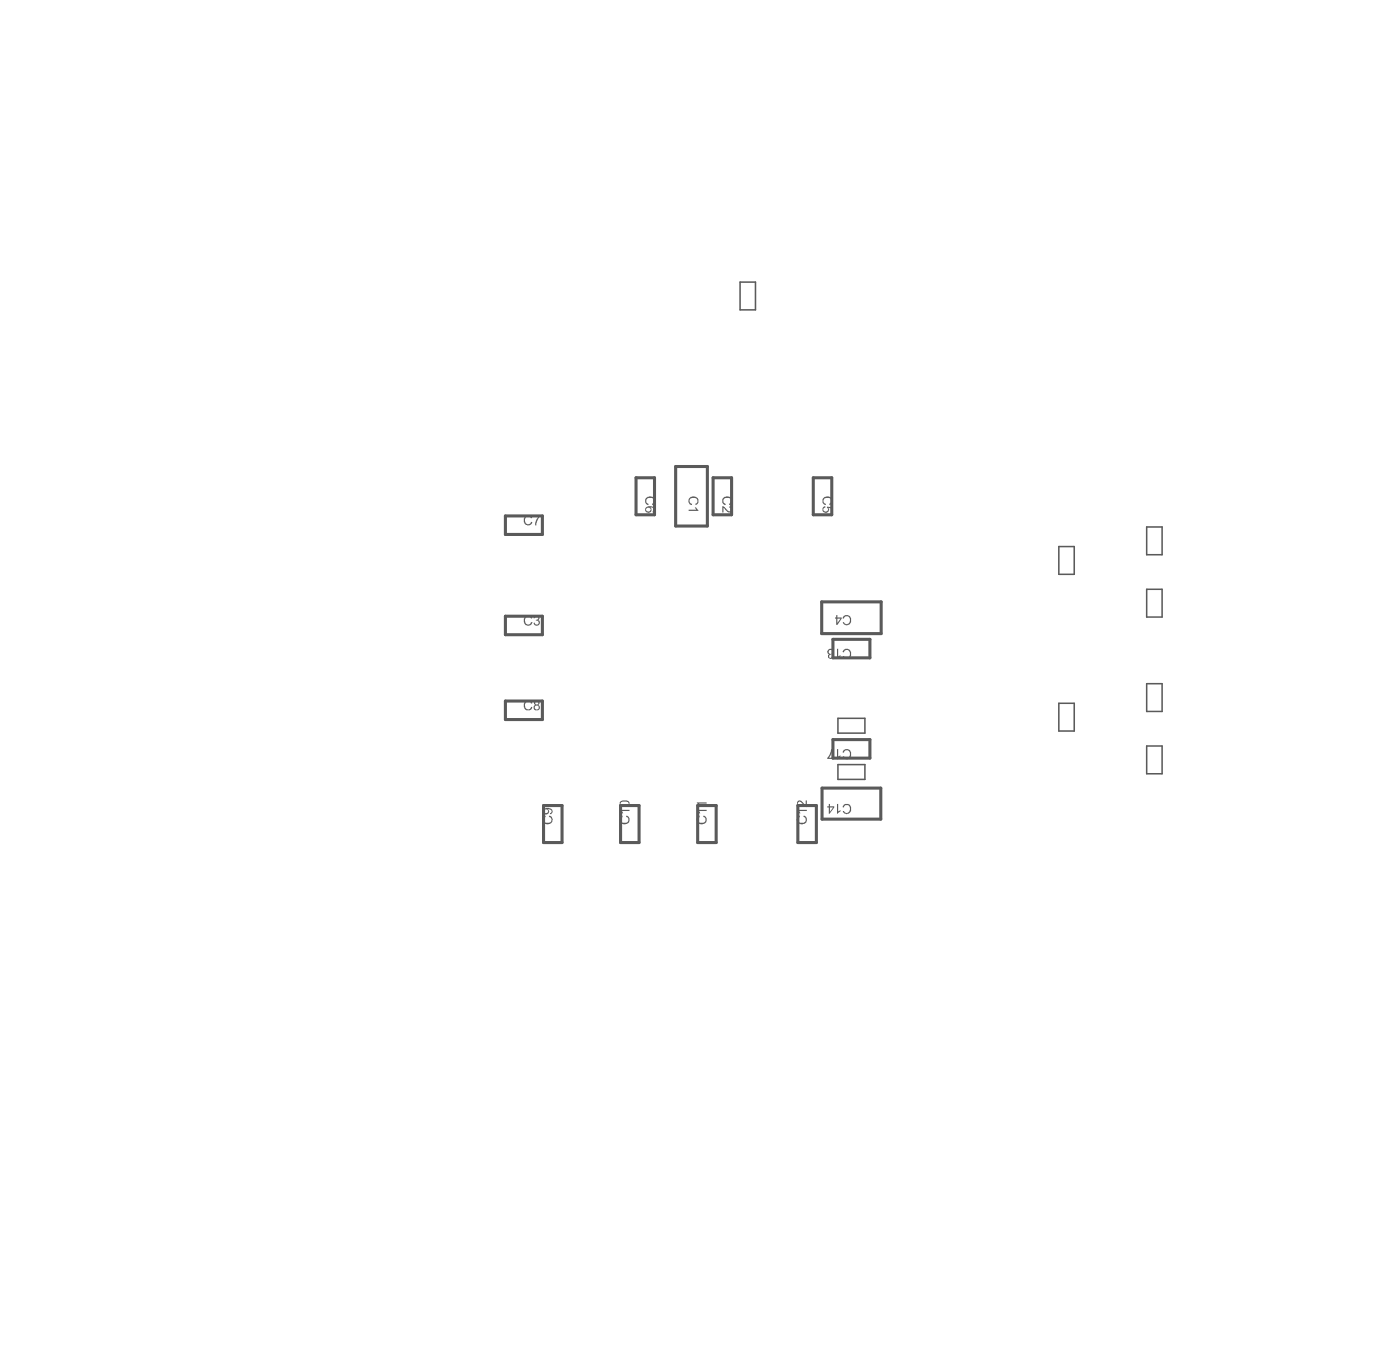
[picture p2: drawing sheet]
<svg xmlns="http://www.w3.org/2000/svg" width="302mm" height="290mm" viewBox="0 0 302 290" stroke-linecap="round" stroke-linejoin="round" font-family="sans-serif">
<g fill="none" stroke="#5a5a5a" stroke-width=".66">
<path d="M109 111.2h8v4h-8zM137.2 103h4v8h-4zM145.7 100.6h6.9v12.8h-6.9zM153.8 103h4v8h-4zM175.4 103h4v8h-4zM109 132.9h8v3.9h-8zM177.2 129.8h12.9v6.8h-12.9zM179.7 137.8h7.9v4h-7.9zM109 151.1h8v4h-8zM179.7 159.5h7.9v4h-7.9zM117.2 173.7h4v8h-4zM133.9 173.7h3.9v8h-3.9z"/>
<path d="M150.5 173.7h4v8h-4zM172.1 173.7h4v8h-4zM177.3 169.9h12.7v6.7h-12.7z"/>
</g>
<path d="M159.6 60.8h3.4v6h-3.4zM228.4 117.8h3.3v6h-3.3zM247.3 113.6h3.4v6h-3.4zM247.3 127.1h3.4v5.9h-3.4zM180.7 154.9h5.9v3.2h-5.9zM228.4 151.6h3.3v6h-3.3zM247.3 147.4h3.4v6h-3.4zM180.7 164.8h5.9v3.2h-5.9zM247.3 160.8h3.4v6h-3.4z" fill="none" stroke="#5a5a5a" stroke-width=".33"/>
<g fill="#5a5a5a">
<path d="M156.1 107.3a1.31 1.31 0 0 1 1.8 .4 .87 .87 0 0 1-.6 1.2l-.1-.3a.7 .7 0 0 0 .4-.9 .7 .7 0 0 0-1-.3 .61 .61 0 0 0-.5 .3 .61 .61 0 0 0 0 .7l.5 .2-.1 .3a.96 .96 0 0 1-.4-1.6z"/>
<path d="M155.8 109.1h.3l.4 .5a1.04 1.04 0 0 0 1.1 .5l.1-.4-.1-.2h-.3v-.4a.69 .69 0 0 1 .6 1 .69 .69 0 0 1-1.2 .1l-.6-.7v1h-.3z"/>
<path d="M139.4 107.3a1.12 1.12 0 0 1 1.3-.2 1.12 1.12 0 0 1 .6 1.2l-.1 .3-.3 .3h-.2v-.3a.72 .72 0 0 0 .3-1 .72 .72 0 0 0-1-.2 .64 .64 0 0 0-.6 .6 .64 .64 0 0 0 .5 .6l-.1 .3a.96 .96 0 0 1-.4-1.6z"/>
<path d="M177.7 107.3a1.31 1.31 0 0 1 1.8 .4 .87 .87 0 0 1-.6 1.2v-.3a.7 .7 0 0 0 .3-.9 .7 .7 0 0 0-.9-.3 .63 .63 0 0 0-.7 .6 .63 .63 0 0 0 .6 .6l-.1 .3a.96 .96 0 0 1-.4-1.6z"/>
<path d="M177.7 109.2l.3-.1v.4a.43 .43 0 0 0-.4 .4 .43 .43 0 0 0 .5 .4 .44 .44 0 0 0 .5-.3 .44 .44 0 0 0-.3-.5l.1-.3 1.1 .2v1.1h-.2v-.9l-.6-.1a.73 .73 0 0 1-.3 1 .73 .73 0 0 1-1-.3 .73 .73 0 0 1 .3-1z"/>
<path d="M148.9 107.2h.1a1.04 1.04 0 0 1 1.1-.1 1.04 1.04 0 0 1 .5 .9l-.1 .6-.4 .3v-.3a.74 .74 0 0 0 .2-1 .74 .74 0 0 0-1-.2h-.1a.64 .64 0 0 0-.5 .6 .64 .64 0 0 0 .6 .6l-.2 .3a.93 .93 0 0 1-.6-.8 .93 .93 0 0 1 .4-.9z"/>
<path d="M148.5 109.9h1.7l-.3-.4 .2-.1 .5 .7h-2.1z"/>
<path d="M113.2 111.3a.98 .98 0 0 1 1.6 .4l-.3 .1a.71 .71 0 0 0-1-.3 .71 .71 0 0 0-.2 1 .65 .65 0 0 0 .7 .5 .65 .65 0 0 0 .6-.5l.2 .1a1 1 0 0 1-1.3 .6 1 1 0 0 1-.5-1.4z"/>
<path d="M115.1 111.2h1.3v.2l-.3 .4-.3 .7-.1 .8h-.3v-.6l.7-1.3h-1z"/>
<path d="M182 132.8a1.08 1.08 0 0 1 1.2 0 1.08 1.08 0 0 1 .4 1.3 .91 .91 0 0 1-.9 .7 .91 .91 0 0 1-.9-.7h.3a.67 .67 0 0 0 .8 .4 .67 .67 0 0 0 .4-.8 .7 .7 0 0 0-.5-.8 .7 .7 0 0 0-.8 .5l-.3-.1z"/>
<path d="M113.3 132.9h.1a.93 .93 0 0 1 1.4 .4l-.3 .1a.67 .67 0 0 0-.8-.4 .67 .67 0 0 0-.5 .8 .7 .7 0 0 0 .5 .8 .7 .7 0 0 0 .9-.5h.2a.99 .99 0 0 1-1.3 .7 .99 .99 0 0 1-.5-1.3z"/>
<path d="M115.3 132.9a.61 .61 0 0 1 .7-.1 .61 .61 0 0 1 .3 .7l-.2 .2a.67 .67 0 0 1 0 1.2 .67 .67 0 0 1-1-.6l.2-.1a.41 .41 0 0 0 .5 .5 .41 .41 0 0 0 .4-.5 .41 .41 0 0 0-.6-.3v-.3a.38 .38 0 0 0 .5-.2 .38 .38 0 0 0-.3-.5 .38 .38 0 0 0-.5 .4h-.2z"/>
<path d="M182.1 140.1a1.02 1.02 0 0 1 1.3 .2 1.02 1.02 0 0 1 .1 1.2 .9 .9 0 0 1-.8 .6 .9 .9 0 0 1-.9-.6l.3-.1a.67 .67 0 0 0 .8 .4 .67 .67 0 0 0 .4-.8v-.1a.69 .69 0 0 0-.5-.8 .69 .69 0 0 0-.8 .5l-.3-.1z"/>
<path d="M180.5 139.9h.3v1.7l.5-.4v.3l-.6 .4v.2h-.2z"/>
<path d="M178.7 140.1a.7 .7 0 0 1 .7-.2 .7 .7 0 0 1 .5 .6h-.3a.43 .43 0 0 0-.5-.4 .43 .43 0 0 0-.3 .5 .43 .43 0 0 0 .5 .4l.1-.1-.1 .3a.38 .38 0 0 0-.5 .2 .38 .38 0 0 0 .3 .5 .38 .38 0 0 0 .4-.4h.3a.57 .57 0 0 1-.8 .5 .57 .57 0 0 1-.1-.9 .55 .55 0 0 1-.5-.5 .55 .55 0 0 1 .3-.5z"/>
<path d="M113.3 151.2h.1a.9 .9 0 0 1 1.4 .4l-.3 .1a.64 .64 0 0 0-.7-.5 .64 .64 0 0 0-.6 .7 .72 .72 0 0 0 .4 .9 .72 .72 0 0 0 .9-.2l.1-.2 .2 .1a.98 .98 0 0 1-1.2 .6 .98 .98 0 0 1-.6-1.2l.1-.4z"/>
<path d="M117.4 176l.2-.1 .1 .2a.7 .7 0 0 0-.4 1 .7 .7 0 0 0 1 .3 .63 .63 0 0 0 .7-.6 .63 .63 0 0 0-.6-.7l.1-.2a.91 .91 0 0 1 .7 .8 .91 .91 0 0 1-.6 .9 1.02 1.02 0 0 1-1.3-.2 1.02 1.02 0 0 1-.1-1.2z"/>
<path d="M133.8 176l.5-.1v.2a.72 .72 0 0 0-.3 1 .72 .72 0 0 0 .9 .3 .64 .64 0 0 0 .6-.6 .64 .64 0 0 0-.5-.7l.1-.2a.95 .95 0 0 1 .7 1.1 .95 .95 0 0 1-1.1 .7h-.1a1.01 1.01 0 0 1-.9-.6 1.01 1.01 0 0 1 .1-1.1z"/>
<path d="M133.7 174.6h2.1v.3h-1.7l.3 .5h-.2z"/>
<path d="M150.4 176.1l.3-.2h.2v.2a.72 .72 0 0 0-.3 1 .72 .72 0 0 0 1 .3 .64 .64 0 0 0 .6-.6 .64 .64 0 0 0-.5-.7v-.2a.95 .95 0 0 1 .7 1.1 .95 .95 0 0 1-1.1 .7h-.1a1.02 1.02 0 0 1-.8-1.6z"/>
<path d="M150.3 174.6h2.1v.3h-1.7l.4 .5h-.3z"/>
<path d="M150.3 173h2.1v.2h-1.7l.4 .5-.3 .1z"/>
<path d="M172 176.1l.3-.2h.2v.2a.72 .72 0 0 0-.3 1 .72 .72 0 0 0 1 .3 .64 .64 0 0 0 .6-.6 .64 .64 0 0 0-.5-.7l.1-.2a.95 .95 0 0 1 .7 1.1 .95 .95 0 0 1-1.2 .7 1.06 1.06 0 0 1-.9-1.6z"/>
<path d="M171.9 174.6h2.1v.3h-1.7l.4 .5h-.3z"/>
<path d="M172.1 172.7a1.3 1.3 0 0 1 1.4 .7l.3 .2v-1h.2v1.4l-.4-.2-.5-.6a.6 .6 0 0 0-.9-.2l-.1 .4 .4 .3v.2a.73 .73 0 0 1-.6-.5 .73 .73 0 0 1 .2-.7z"/>
<path d="M182 161.7h.1a1.06 1.06 0 0 1 1.4 .4 1.06 1.06 0 0 1-.4 1.4 .85 .85 0 0 1-1.3-.4l.3-.1a.72 .72 0 0 0 .9 .3 .72 .72 0 0 0 .3-.9 .69 .69 0 0 0-.6-.6 .69 .69 0 0 0-.7 .5l-.3-.1z"/>
<path d="M180.5 161.5h.3v1.7l.5-.3v.2l-.4 .3-.2 .3h-.2z"/>
<path d="M179.3 161.5h.2l-.1 .8-.6 1.1h1.1v.2h-1.5v-.2l.6-.8z"/>
<path d="M182.1 173.4a1.08 1.08 0 0 1 1.5 .6 1.08 1.08 0 0 1-.9 1.4v.1a.89 .89 0 0 1-.9-.6h.3a.6 .6 0 0 0 .6 .4 .6 .6 0 0 0 .5-.6 .76 .76 0 0 0-.5-1.2l-.4 .1-.3 .5-.3-.1z"/>
<path d="M180.5 173.3h.3v1.7l.5-.3v.2l-.6 .5h-.2z"/>
<path d="M139.4 109.3h.1a1.24 1.24 0 0 1 1.8 .4v.5l-.3 .3h-.2v-.3a.46 .46 0 0 0 .2-.5 .46 .46 0 0 0-.6-.3h-.1a.65 .65 0 0 1-.1 1 .65 .65 0 0 1-1-.3v-.5zM139.4 109.9a.46 .46 0 0 0 .9 0 .46 .46 0 0 0-.9 0z"/>
<path d="M180.6 133.4v.9l.7-.9zM180.4 132.6h.2v.5h1v.3l-1 1.3h-.2v-1.3h-.3v-.3h.3z"/>
<path d="M115.4 151.6a.37 .37 0 0 0 .7 0 .37 .37 0 0 0-.7 0zM115.4 152.6a.43 .43 0 0 0 .8 0 .43 .43 0 0 0-.8 0zM115.3 151.2a.61 .61 0 0 1 .8-.1 .61 .61 0 0 1 .2 .8l-.2 .1a.66 .66 0 0 1 .2 .9 .66 .66 0 0 1-1 .1 .66 .66 0 0 1 0-1h.2l-.3-.2z"/>
<path d="M117.5 174.5a.46 .46 0 0 0-.1 .7 .46 .46 0 0 0 .6 0 .46 .46 0 0 0 .1-.6zM117.2 174.4h.1a1.22 1.22 0 0 1 1.8 .4 .6 .6 0 0 1-.5 .7v-.2a.39 .39 0 0 0 .4-.5 .39 .39 0 0 0-.5-.3l-.4-.1a.67 .67 0 0 1 .1 1.1 .67 .67 0 0 1-1.1-.3l-.1-.5z"/>
<path d="M134 172.9a.55 .55 0 0 0 .1 .7 .55 .55 0 0 0 .7 .1h.1a.46 .46 0 0 0 .6-.2 .46 .46 0 0 0-.1-.6zM133.8 172.7l.8-.1a.76 .76 0 0 1 1 .2 .76 .76 0 0 1-.1 1l-.6 .1a.8 .8 0 0 1-.9-.1 .8 .8 0 0 1-.2-.9z"/>
<path d="M179 174.1v.9l.7-.9zM178.8 173.3h.2v.5h.9v.3l-1 1.3h-.1v-1.3h-.4v-.3h.4z"/>
</g>
</svg>
